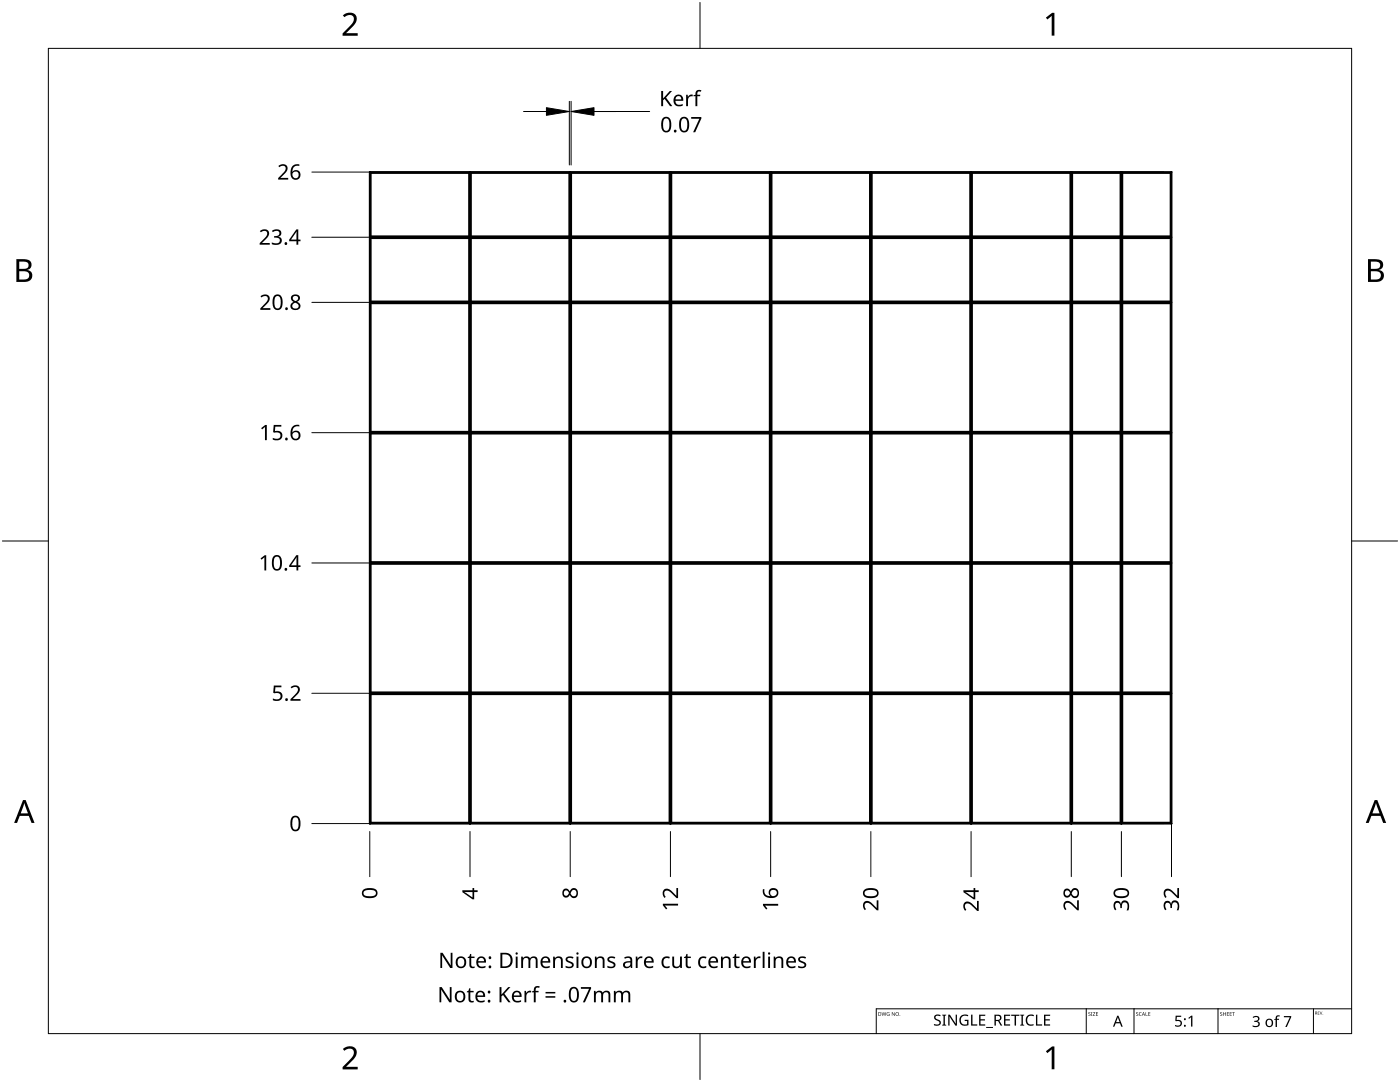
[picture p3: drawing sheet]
<svg xmlns="http://www.w3.org/2000/svg" width="279mm" height="216mm" viewBox="0 0 279 216" stroke-linecap="round" stroke-linejoin="round" font-family="sans-serif">
<g fill="none" stroke="#000" stroke-width=".38">
<path d="M73.8 34.3l.2 .2M74 34.5h19.6M74 34.5v12.7M93.6 34.5v12.7M93.8 34.3l-.2 .2M93.8 34.3v130M93.8 34.3l.2 .2M94 34.5h19.6M94 34.5v12.7M113.6 34.5v12.7M113.8 34.3l-.2 .2M113.8 34.3v130"/>
<path d="M113.8 34.3l.2 .2M114 34.5v12.7M114 34.5h19.6M133.6 34.5v12.7M133.8 34.3l-.2 .2M133.8 34.3v130M133.8 34.3l.2 .2M134 34.5v12.7M134 34.5h19.6M153.6 34.5v12.7M153.8 34.3l-.2 .2M154 34.5l-.2-.2v130"/>
<path d="M154 34.5h19.6M154 34.5v12.7M173.6 34.5l.2-.2v130M173.6 34.5v12.7M173.8 34.3l.2 .2M174 34.5v12.7M174 34.5h19.6M193.6 34.5v12.7M193.8 34.3l-.2 .2M193.8 34.3v130M193.8 34.3l.2 .2M194 34.5v12.7"/>
<path d="M194 34.5h19.6M213.6 34.5v12.7M213.8 34.3l-.2 .2M213.8 34.3v130M213.8 34.3l.2 .2M214 34.5h9.6M214 34.5v12.7M223.6 34.5v12.7M223.8 34.3l-.2 .2M224 34.5h9.6M224 34.5v12.7M224 34.5l-.2-.2v130"/>
<path d="M233.6 34.5v12.7M233.8 34.3l-.2 .2M73.8 47.3l.2 .2M74 47.2h19.6M74 47.2l-.2 .1M74 47.5v12.7M93.6 47.2l.2 .1M93.6 47.5h-19.6M93.6 47.5v12.7M93.8 47.3h-20M93.8 47.3l-.2 .2M93.8 47.3l.2 .2"/>
<path d="M94 47.2h19.6M94 47.2l-.2 .1M94 47.5v12.7M113.6 47.2l.2 .1M113.6 47.5h-19.6M113.6 47.5v12.7M113.8 47.3h-20M113.8 47.3l-.2 .2M113.8 47.3l.2 .2M114 47.2h19.6M114 47.2l-.2 .1M114 47.5v12.7"/>
<path d="M133.6 47.2l.2 .1M133.6 47.5v12.7M133.6 47.5h-19.6M133.8 47.3h-20M133.8 47.3l-.2 .2M133.8 47.3l.2 .2M134 47.5v12.7M134 47.2h19.6M134 47.2l-.2 .1M153.6 47.2l.2 .1M153.6 47.5h-19.6M153.6 47.5v12.7"/>
<path d="M153.8 47.3h-20M153.8 47.3l-.2 .2M153.8 47.3l.2 .2M154 47.5v12.7M154 47.2h19.6M154 47.2l-.2 .1M173.6 47.2l.2 .1M173.6 47.5h-19.6M173.6 47.5v12.7M173.8 47.3h-20M173.8 47.3l-.2 .2M173.8 47.3l.2 .2"/>
<path d="M174 47.5v12.7M174 47.2l-.2 .1M174 47.2h19.6M193.6 47.5v12.7M193.6 47.5h-19.6M193.6 47.2l.2 .1M193.8 47.3h-20M193.8 47.3l-.2 .2M193.8 47.3l.2 .2M194 47.5v12.7M194 47.2h19.6M194 47.2l-.2 .1"/>
<path d="M213.6 47.5h-19.6M213.6 47.5v12.7M213.6 47.2l.2 .1M213.8 47.3h-20M213.8 47.3l-.2 .2M213.8 47.3l.2 .2M214 47.5v12.7M214 47.2h9.6M214 47.2l-.2 .1M223.6 47.5h-9.6M223.6 47.5v12.7M223.6 47.2l.2 .1"/>
<path d="M223.8 47.3h-10M223.8 47.3l-.2 .2M223.8 47.3l.2 .2M224 47.5v12.7M224 47.2h9.6M224 47.2l-.2 .1M233.6 47.5h-9.6M233.6 47.5v12.7M233.6 47.2l.2 .1M233.8 47.3h-10M233.8 47.3l-.2 .2M73.8 60.3h20"/>
<path d="M73.8 60.3l.2 .2M74 60.2h19.6M74 60.2l-.2 .1M74 60.5h19.6M74 60.5v25.7M93.6 60.2l.2 .1M93.6 60.5v25.7M93.8 60.3l-.2 .2M93.8 60.3h20M93.8 60.3l.2 .2M94 60.2h19.6M94 60.2l-.2 .1"/>
<path d="M94 60.5h19.6M94 60.5v25.7M113.6 60.2l.2 .1M113.6 60.5v25.7M113.8 60.3l-.2 .2M113.8 60.3h20M113.8 60.3l.2 .2M114 60.2h19.6M114 60.2l-.2 .1M114 60.5v25.7M114 60.5h19.6M133.6 60.2l.2 .1"/>
<path d="M133.6 60.5v25.7M133.8 60.3l-.2 .2M133.8 60.3h20M133.8 60.3l.2 .2M134 60.5h19.6M134 60.5v25.7M134 60.2h19.6M134 60.2l-.2 .1M153.6 60.2l.2 .1M153.6 60.5v25.7M153.8 60.3l-.2 .2M153.8 60.3h20"/>
<path d="M153.8 60.3l.2 .2M154 60.5h19.6M154 60.5v25.7M154 60.2h19.6M154 60.2l-.2 .1M173.6 60.2l.2 .1M173.6 60.5v25.7M173.8 60.3l-.2 .2M173.8 60.3l.2 .2M173.8 60.3h20M174 60.5v25.7M174 60.5h19.6"/>
<path d="M174 60.2h19.6M174 60.2l-.2 .1M193.6 60.5v25.7M193.6 60.2l.2 .1M193.8 60.3l-.2 .2M193.8 60.3h20M193.8 60.3l.2 .2M194 60.5h19.6M194 60.5v25.7M194 60.2h19.6M194 60.2l-.2 .1M213.6 60.5v25.7"/>
<path d="M213.6 60.2l.2 .1M213.8 60.3l-.2 .2M213.8 60.3h10M213.8 60.3l.2 .2M214 60.5h9.6M214 60.5v25.7M214 60.2h9.6M214 60.2l-.2 .1M223.6 60.5v25.7M223.6 60.2l.2 .1M223.8 60.3l-.2 .2M223.8 60.3h10"/>
<path d="M223.8 60.3l.2 .2M224 60.5h9.6M224 60.5v25.7M224 60.2h9.6M224 60.2l-.2 .1M233.6 60.5v25.7M233.6 60.2l.2 .1M233.8 60.3l-.2 .2M73.8 86.3l.2 .2M74 86.2h19.6M74 86.2l-.2 .1M74 86.5v25.7"/>
<path d="M93.6 86.2l.2 .1M93.6 86.5h-19.6M93.6 86.5v25.7M93.8 86.3h-20M93.8 86.3l-.2 .2M93.8 86.3l.2 .2M94 86.2h19.6M94 86.2l-.2 .1M94 86.5v25.7M113.6 86.2l.2 .1M113.6 86.5h-19.6M113.6 86.5v25.7"/>
<path d="M113.8 86.3h-20M113.8 86.3l-.2 .2M113.8 86.3l.2 .2M114 86.2h19.6M114 86.2l-.2 .1M114 86.5v25.7M133.6 86.2l.2 .1M133.6 86.5v25.7M133.6 86.5h-19.6M133.8 86.3h-20M133.8 86.3l-.2 .2M133.8 86.3l.2 .2"/>
<path d="M134 86.5v25.7M134 86.2h19.6M134 86.2l-.2 .1M153.6 86.2l.2 .1M153.6 86.5h-19.6M153.6 86.5v25.7M153.8 86.3h-20M153.8 86.3l-.2 .2M153.8 86.3l.2 .2M154 86.5v25.7M154 86.2h19.6M154 86.2l-.2 .1"/>
<path d="M173.6 86.2l.2 .1M173.6 86.5h-19.6M173.6 86.5v25.7M173.8 86.3h-20M173.8 86.3l-.2 .2M173.8 86.3l.2 .2M174 86.5v25.7M174 86.2h19.6M174 86.2l-.2 .1M193.6 86.5v25.7M193.6 86.5h-19.6M193.6 86.2l.2 .1"/>
<path d="M193.8 86.3h-20M193.8 86.3l-.2 .2M193.8 86.3l.2 .2M194 86.5v25.7M194 86.2h19.6M194 86.2l-.2 .1M213.6 86.5h-19.6M213.6 86.5v25.7M213.6 86.2l.2 .1M213.8 86.3l-.2 .2M213.8 86.3h-20M213.8 86.3l.2 .2"/>
<path d="M214 86.5v25.7M214 86.2h9.6M214 86.2l-.2 .1M223.6 86.5h-9.6M223.6 86.5v25.7M223.6 86.2l.2 .1M223.8 86.3h-10M223.8 86.3l-.2 .2M223.8 86.3l.2 .2M224 86.5v25.7M224 86.2h9.6M224 86.2l-.2 .1"/>
<path d="M233.6 86.5h-9.6M233.6 86.5v25.7M233.6 86.2l.2 .1M233.8 86.3h-10M233.8 86.3l-.2 .2M73.8 112.3h20M73.8 112.3l.2 .2M74 112.2l-.2 .1M74 112.5v25.7M93.6 112.2h-19.6M93.6 112.2l.2 .1M93.6 112.5h-19.6"/>
<path d="M93.6 112.5v25.7M93.8 112.3l-.2 .2M93.8 112.3h20M93.8 112.3l.2 .2M94 112.2l-.2 .1M94 112.5v25.7M113.6 112.2h-19.6M113.6 112.2l.2 .1M113.6 112.5h-19.6M113.6 112.5v25.7M113.8 112.3l-.2 .2M113.8 112.3h20"/>
<path d="M113.8 112.3l.2 .2M114 112.2l-.2 .1M114 112.5v25.7M133.6 112.2h-19.6M133.6 112.2l.2 .1M133.6 112.5h-19.6M133.6 112.5v25.7M133.8 112.3l-.2 .2M133.8 112.3h20M133.8 112.3l.2 .2M134 112.5v25.7M134 112.2l-.2 .1"/>
<path d="M153.6 112.2h-19.6M153.6 112.2l.2 .1M153.6 112.5h-19.6M153.6 112.5v25.7M153.8 112.3l-.2 .2M153.8 112.3l.2 .2M153.8 112.3h20M154 112.5v25.7M154 112.2l-.2 .1M173.6 112.2h-19.6M173.6 112.2l.2 .1M173.6 112.5h-19.6"/>
<path d="M173.6 112.5v25.7M173.8 112.3l-.2 .2M173.8 112.3l.2 .2M173.8 112.3h20M174 112.5v25.7M174 112.2l-.2 .1M193.6 112.5h-19.6M193.6 112.5v25.7M193.6 112.2h-19.6M193.6 112.2l.2 .1M193.8 112.3l-.2 .2M193.8 112.3l.2 .2"/>
<path d="M193.8 112.3h20M194 112.5v25.7M194 112.2l-.2 .1M213.6 112.5h-19.6M213.6 112.5v25.7M213.6 112.2l.2 .1M213.6 112.2h-19.6M213.8 112.3l-.2 .2M213.8 112.3h10M213.8 112.3l.2 .2M214 112.5v25.7M214 112.2l-.2 .1"/>
<path d="M223.6 112.5h-9.6M223.6 112.5v25.7M223.6 112.2h-9.6M223.6 112.2l.2 .1M223.8 112.3l-.2 .2M223.8 112.3h10M223.8 112.3l.2 .2M224 112.5v25.7M224 112.2l-.2 .1M233.6 112.5h-9.6M233.6 112.5v25.7M233.6 112.2h-9.6"/>
<path d="M233.6 112.2l.2 .1M233.8 112.3l-.2 .2M73.8 138.3h20M73.8 138.3l.2 .2M74 138.2h19.6M74 138.2l-.2 .1M74 138.5h19.6M74 138.5v25.7M93.6 138.2l.2 .1M93.6 138.5v25.7M93.8 138.3l-.2 .2M93.8 138.3h20"/>
<path d="M93.8 138.3l.2 .2M94 138.2h19.6M94 138.2l-.2 .1M94 138.5h19.6M94 138.5v25.7M113.6 138.2l.2 .1M113.6 138.5v25.7M113.8 138.3l-.2 .2M113.8 138.3h20M113.8 138.3l.2 .2M114 138.2h19.6M114 138.2l-.2 .1"/>
<path d="M114 138.5v25.7M114 138.5h19.6M133.6 138.2l.2 .1M133.6 138.5v25.7M133.8 138.3l-.2 .2M133.8 138.3h20M133.8 138.3l.2 .2M134 138.5v25.7M134 138.5h19.6M134 138.2h19.6M134 138.2l-.2 .1M153.6 138.2l.2 .1"/>
<path d="M153.6 138.5v25.7M153.8 138.3l-.2 .2M153.8 138.3h20M153.8 138.3l.2 .2M154 138.5h19.6M154 138.5v25.7M154 138.2h19.6M154 138.2l-.2 .1M173.6 138.2l.2 .1M173.6 138.5v25.7M173.8 138.3l-.2 .2M173.8 138.3h20"/>
<path d="M173.8 138.3l.2 .2M174 138.5v25.7M174 138.5h19.6M174 138.2h19.6M174 138.2l-.2 .1M193.6 138.5v25.7M193.6 138.2l.2 .1M193.8 138.3l-.2 .2M193.8 138.3l.2 .2M193.8 138.3h20M194 138.5v25.7M194 138.5h19.6"/>
<path d="M194 138.2h19.6M194 138.2l-.2 .1M213.6 138.5v25.7M213.6 138.2l.2 .1M213.8 138.3l-.2 .2M213.8 138.3h10M213.8 138.3l.2 .2M214 138.5h9.6M214 138.5v25.7M214 138.2h9.6M214 138.2l-.2 .1M223.6 138.5v25.7"/>
<path d="M223.6 138.2l.2 .1M223.8 138.3l-.2 .2M223.8 138.3h10M223.8 138.3l.2 .2M224 138.5h9.6M224 138.5v25.7M224 138.2h9.6M224 138.2l-.2 .1M233.6 138.5v25.7M233.6 138.2l.2 .1M233.8 138.3l-.2 .2M74 164.2h19.6"/>
<path d="M74 164.2l-.2 .1M93.6 164.2l.2 .1M93.8 164.3h-20M93.8 164.3h.1M94 164.2h19.6M94 164.2l-.2 .1M113.6 164.2l.2 .1M113.8 164.3h-20M113.8 164.3h.1M114 164.2h19.6M114 164.2l-.2 .1M133.6 164.2l.2 .1"/>
<path d="M133.8 164.3h.1M133.8 164.3h-20M134 164.2h19.6M134 164.2l-.2 .1M153.6 164.2l.2 .1M153.8 164.3h.1M153.8 164.3h-20M154 164.2h19.6M154 164.2l-.2 .1M173.6 164.2l.2 .1M173.8 164.3h.1M173.8 164.3h-20"/>
<path d="M174 164.2h19.6M174 164.2l-.2 .1M193.6 164.2l.2 .1M193.8 164.3h.1M193.8 164.3h-20M194 164.2l-.2 .1M194 164.2h19.6M213.6 164.2l.2 .1M213.8 164.3h.1M213.8 164.3h-20M214 164.2h9.6M214 164.2l-.2 .1"/>
<path d="M223.6 164.2l.2 .1M223.8 164.3h-10M223.8 164.3h.1M224 164.2h9.6M224 164.2l-.2 .1M233.6 164.2l.2 .1M233.8 164.3v-130h-160v130M233.8 164.3h-10"/>
</g>
<path d="M9.7 9.7h260v196.5h-260z" fill="none" stroke="#000" stroke-width=".2"/>
<path d="M139.7 .5v9.2M.5 108h9.2M269.7 108h9.2M139.7 206.2v9.2" fill="none" stroke="#000" stroke-width=".2"/>
<g fill="#000">
<path d="M68.4 3.1a1.64 1.64 0 0 1 2.8 .4 2.52 2.52 0 0 1-1.2 2.2l-.9 .9h2.3v.5h-3v-.4l1.2-1.2a1.95 1.95 0 0 0 .9-2.2 1.23 1.23 0 0 0-1.8 .1zM208.7 3.5l1.3-.9h.4v4.5h-.5v-4l-.9 .8zM68.4 209.3a1.64 1.64 0 0 1 2.8 .4 2.52 2.52 0 0 1-1.2 2.2l-.9 1h2.3v.5h-3v-.5l1.2-1.2a1.95 1.95 0 0 0 .9-2.1 1.23 1.23 0 0 0-1.8 .1zM208.7 209.8l1.3-1h.4v4.6h-.5v-4l-.9 .7z"/>
<path d="M3.3 51.7h1.3a1.28 1.28 0 0 1 1.7 1.3 1.04 1.04 0 0 1-.9 .9 1.23 1.23 0 0 1 1 1.5 1.23 1.23 0 0 1-1.5 .9h-1.6zM3.8 54.1v1.7h1a.86 .86 0 0 0 1-.9 .86 .86 0 0 0-1.1-.8zM3.8 52.2v1.4h.9a.78 .78 0 0 0 1-.7 .78 .78 0 0 0-1.1-.7z"/>
<path d="M273 51.7h1.3a1.28 1.28 0 0 1 1.7 1.3 1.04 1.04 0 0 1-.8 .9 1.23 1.23 0 0 1 1 1.5 1.23 1.23 0 0 1-1.6 .9h-1.6zM273.6 54.1v1.7h.9a.86 .86 0 0 0 1.1-.9 .86 .86 0 0 0-1.1-.8zM273.6 52.2v1.4h.8a.78 .78 0 0 0 1-.7 .78 .78 0 0 0-1.1-.7z"/>
<path d="M4.6 159.6h.5l1.8 4.6h-.6l-.6-1.4h-1.8l-.5 1.4h-.6zM4.8 160.2l-.7 2.1h1.5z"/>
<path d="M274.3 159.6h.6l1.7 4.6h-.6l-.5-1.4h-1.8l-.6 1.4h-.5zM274.6 160.2l-.7 2.1h1.4z"/>
</g>
<path d="M216.8 201.3v4.9M226.3 201.3v4.9M243.1 201.3v4.9M262.1 201.3v4.9M269.7 201.3h-94.8v4.9" fill="none" stroke="#000" stroke-width=".2"/>
<g fill="#000">
<path d="M175.9 202l.3 .6 .2-.6 .2 .6 .3-.6-.2 .7-.3-.6-.3 .6zM177 202.1l.5-.1-.3 .1-.2 .2 .3 .3h.2v-.2l-.2-.1h.2v.4l-.5-.1zM178 202l.5 .6 .1-.6v.7l-.5-.6-.1 .6zM186.5 202.7a1.03 1.03 0 0 1 1.2-.1l-.1 .2-.2-.1a.41 .41 0 0 0-.7 .2 .41 .41 0 0 0 .5 .5 .66 .66 0 0 1 .5 .9 .66 .66 0 0 1-.9 .4l-.4-.1v-.3l.5 .1a.43 .43 0 0 0 .6-.3 .43 .43 0 0 0-.5-.5 .63 .63 0 0 1-.5-.9zM188 202.5h.8v.1l-.2 .1v1.7l.2 .1v.1h-.8v-.1l.3-.1v-1.7l-.3-.1zM189.2 202.5h.4l1.1 1.8v-1.8h.3v2.1h-.3l-1.2-1.8v1.8h-.3zM191.8 202.7l.3-.2 .7-.1 .4 .2-.1 .2a.9 .9 0 0 0-1.3 .7 .9 .9 0 0 0 1.2 .9v-.7h-.5v-.2h.8v1.1a1.19 1.19 0 0 1-1.6-.3 1.19 1.19 0 0 1 .1-1.6zM193.8 202.5h.3v1.9h.9v.2h-1.2zM195.4 202.5h1.2v.2h-.9v.7h.9v.2h-.9v.8h.9v.2h-1.2zM196.8 204.9h1.4v.2h-1.4zM200.4 202.5h1.2v.2h-1v.7h.9v.2h-.9v.8h1v.2h-1.2zM201.8 202.5h1.6v.2h-.6v1.9h-.3v-1.9h-.7z"/>
<path d="M203.6 202.5h.8v.1l-.3 .1v1.7l.3 .1v.1h-.8v-.1l.3-.1v-1.7l-.3-.1zM205 202.7l.8-.3 .6 .2-.2 .2a.89 .89 0 0 0-1.2 .8 .89 .89 0 0 0 1.3 .7v.3a1.14 1.14 0 0 1-1.5-.4 1.14 1.14 0 0 1 .2-1.5zM206.8 202.5h.2v1.9h1v.2h-1.2zM208.4 202.5h1.2v.2h-1v.7h.9v.2h-.9v.8h1v.2h-1.2zM217.2 202h.3l.1 .1a.18 .18 0 0 0-.2 0 .18 .18 0 0 0-.1 .2 .18 .18 0 0 0 .3 0 .23 .23 0 0 1-.1 .4 .23 .23 0 0 1-.3-.1 .18 .18 0 0 0 .3 .1 .18 .18 0 0 0 0-.3l-.3-.2zM217.7 202h.3v.7h-.3zM218.1 202h.5l-.4 .6 .4 .1h-.5l.4-.7zM218.7 202h.4h-.3v.3h.3l-.3 .1v.2l.3 .1h-.4zM226.8 202h.2l.1 .1a.18 .18 0 0 0-.2 0 .18 .18 0 0 0 0 .2 .18 .18 0 0 0 .2 0 .23 .23 0 0 1 0 .4 .23 .23 0 0 1-.4-.1 .18 .18 0 0 0 .3 .1 .18 .18 0 0 0 0-.3l-.2-.2zM227.4 202.1l.2-.1 .2 .1a.29 .29 0 0 0-.4 .2 .29 .29 0 0 0 .4 .3l-.1 .1-.3-.1zM228.6 202l.1 .6 .3 .1h-.4zM229.2 202h.4h-.3v.3h.2l-.2 .1v.2l.3 .1h-.4z"/>
<path d="M234.6 202.7h1.1v.2h-.8l-.1 .6a.75 .75 0 0 1 1.1 .8 .75 .75 0 0 1-1.2 .5h-.2v-.3l.3 .1a.51 .51 0 0 0 .8-.3 .51 .51 0 0 0-.7-.6h-.3zM237.2 203.1l.5-.4h.3v2.1h-.3v-1.9l-.4 .4zM243.5 202h.3l.1 .1a.18 .18 0 0 0-.3 0 .18 .18 0 0 0 0 .2 .18 .18 0 0 0 .3 0 .23 .23 0 0 1-.1 .4 .23 .23 0 0 1-.3-.1 .18 .18 0 0 0 .2 .1 .18 .18 0 0 0 .1-.3l-.3-.2zM244.1 202l.1 .3h.4v-.3v.7v-.3h-.4l-.1 .3zM244.8 202h.5h-.4v.3h.3l-.3 .1v.2l.4 .1h-.5zM245.4 202h.4h-.3v.3h.3l-.3 .1v.2l.3 .1h-.4zM245.9 202h.5h-.2v.7l-.1-.7zM250 202.9a.78 .78 0 0 1 .8-.2 .78 .78 0 0 1 .6 .6l-.2 .3-.3 .2a.62 .62 0 0 1 .5 .7 .62 .62 0 0 1-.8 .5l-.6-.2v-.2l.3 .1a.51 .51 0 0 0 .6 0 .51 .51 0 0 0 .2-.6l-.8-.2v-.2a.46 .46 0 0 0 .6-.1 .46 .46 0 0 0 0-.6l-.4-.1-.4 .2zM254.7 202.7l.3-.1h.4v.3l-.4-.1-.1 .2-.1 .3h.5v.2h-.5v1.4h-.2v-1.4h-.3v-.1l.3-.1zM256.2 202.7h1.5l-.9 2.2h-.3l.9-1.9h-1.2zM263 201.8h.3l-.2 .1v.2h.2l-.2 .1v.2l.2 .1h-.3zM263.4 201.8l.2 .6 .3-.6-.2 .7z"/>
<path d="M175.3 202l.5 .1 .1 .3-.2 .2-.4 .1zM175.4 202v.6h.2l.1-.4z"/>
<path d="M178.7 202.3a.37 .37 0 0 1 .7 0 .37 .37 0 0 1-.7 0zM178.8 202.3a.3 .3 0 0 0 .6 0 .3 .3 0 0 0-.6 0z"/>
<path d="M198.5 202.5h.6a.63 .63 0 0 1 .7 .4 .63 .63 0 0 1-.4 .8l.6 .9h-.3l-.5-.9h-.5v.9h-.2zM198.7 202.7v.8h.4a.42 .42 0 0 0 .5-.4 .42 .42 0 0 0-.5-.4z"/>
<path d="M223 202.7h.2l.9 2.2h-.3l-.3-.7h-.8l-.3 .7h-.3zM223.1 203l-.4 .9h.7z"/>
<path d="M228.2 202l.3 .7-.2-.2h-.2l-.2 .2zM228.2 202.1l-.1 .3h.2z"/>
<path d="M252.8 203.5a.77 .77 0 0 1 .8-.2 .77 .77 0 0 1 .5 .8 .81 .81 0 0 1-1.1 .8 .81 .81 0 0 1-.3-1.3zM253 203.6l-.2 .5a.52 .52 0 0 0 .6 .6 .52 .52 0 0 0 .4-.7 .48 .48 0 0 0-.3-.5 .48 .48 0 0 0-.5 .1z"/>
<path d="M262.5 201.8h.1a.17 .17 0 0 1 .2 .2 .17 .17 0 0 1-.1 .2l.2 .3-.4-.3v.3zM262.5 201.9v.2h.2v-.2z"/>
<circle cx="179.6" cy="202.6" r=".07"/>
<circle cx="236.5" cy="204.7" r=".2"/>
<circle cx="236.5" cy="203.4" r=".2"/>
<circle cx="264" cy="202.4" r=".06"/>
</g>
<g fill="none" stroke="#000" stroke-width=".2">
<path d="M62.2 34.3h170M73.8 35.9v9.8M93.8 35.9v9.8M104.5 22.3h4.6M113.6 20.2v12.7M113.8 35.9v9.8M114 20.2v12.7M114 22.3h15.6M133.8 35.9v9.8M153.8 35.9v9.8M173.8 35.9v9.8M193.8 35.9v9.8"/>
<path d="M213.8 35.9v9.8M223.8 35.9v9.8M233.8 35.9v139M73.8 48.9v9.8M93.8 48.9v9.8M113.8 48.9v9.8M133.8 48.9v9.8M153.8 48.9v9.8M173.8 48.9v9.8M193.8 48.9v9.8M213.8 48.9v9.8M223.8 48.9v9.8"/>
<path d="M232.2 47.3h-170M62.2 60.3h170M73.8 61.9v22.8M93.8 61.9v22.8M113.8 61.9v22.8M133.8 61.9v22.8M153.8 61.9v22.8M173.8 61.9v22.8M193.8 61.9v22.8M213.8 61.9v22.8M223.8 61.9v22.8M73.8 87.9v22.8"/>
<path d="M93.8 87.9v22.8M113.8 87.9v22.8M133.8 87.9v22.8M153.8 87.9v22.8M173.8 87.9v22.8M193.8 87.9v22.8M213.8 87.9v22.8M223.8 87.9v22.8M232.2 86.3h-170M62.2 112.3h170M73.8 113.9v22.8M93.8 113.9v22.8"/>
<path d="M113.8 113.9v22.8M133.8 113.9v22.8M153.8 113.9v22.8M173.8 113.9v22.8M193.8 113.9v22.8M213.8 113.9v22.8M223.8 113.9v22.8M62.2 138.3h170M73.8 139.9v22.8M93.8 139.9v22.8M113.8 139.9v22.8M133.8 139.9v22.8"/>
<path d="M153.8 139.9v22.8M173.8 139.9v22.8M193.8 139.9v22.8M213.8 139.9v22.8M223.8 139.9v22.8M73.8 165.9v9M93.8 165.9v9M113.8 165.9v9M133.8 165.9v9M153.8 165.9v9M173.8 165.9v9M193.8 165.9v9"/>
<path d="M213.8 165.9v9M223.8 165.9v9M232.2 164.3h-170"/>
</g>
<g fill="#000">
<path d="M136.9 18.9h.3l.1 .4 .4-.4h.6l-.1 .3h-.4a.73 .73 0 0 0-.5 .8v1.2h-.4zM139 18.1l.8-.1h.2l-.1 .3a.48 .48 0 0 0-.6 0 .48 .48 0 0 0-.1 .6h.5v.3h-.5v2h-.4v-2h-.4v-.2l.4-.1zM55.5 33.1a1.01 1.01 0 0 1 1.2-.4 1.01 1.01 0 0 1 .7 1.1l-.3 .5-1.1 1.2h1.5v.3h-2v-.3l1.1-1.1a.72 .72 0 0 0 .4-.7 .72 .72 0 0 0-.4-.6l-.9 .3zM132 18.2h.3v1.4l1.4-1.4h.4l-1.2 1.3 1.3 1.7h-.5l-1.1-1.5-.3 .3v1.2h-.3zM137.9 23.4h2.1v.2l-1.3 2.8h-.4l1.3-2.7h-1.7zM51.9 46.1a1.01 1.01 0 0 1 1.1-.4 1.01 1.01 0 0 1 .7 1.1l-.3 .5-1.1 1.2h1.5v.3h-2v-.3l1.1-1.1a.72 .72 0 0 0 .4-.7 .72 .72 0 0 0-.4-.6l-.8 .3zM54.3 46.1a1.09 1.09 0 0 1 1-.4 1.09 1.09 0 0 1 .8 .8 .74 .74 0 0 1-.6 .7 .81 .81 0 0 1 .8 .9 .81 .81 0 0 1-1 .8l-1.1-.2v-.3a1.08 1.08 0 0 0 1.6-.3 .62 .62 0 0 0-.8-.7h-.3v-.3a.7 .7 0 0 0 .8-.1 .7 .7 0 0 0 .2-.7 .89 .89 0 0 0-1.3 0zM52 59.1a1.01 1.01 0 0 1 1.1-.4 1.01 1.01 0 0 1 .7 1.1l-.3 .5-1.1 1.2h1.6v.3h-2v-.3l1-1.1a.72 .72 0 0 0 .5-.7 .72 .72 0 0 0-.5-.6l-.8 .3zM52.1 85.4l.8-.6h.3v3h-.3v-2.6l-.6 .5zM54.6 84.8h1.5v.3h-1.2v.9a1.02 1.02 0 0 1 1.5 .8 1.02 1.02 0 0 1-1.4 1.1l-.6-.2v-.3a.88 .88 0 0 0 1 .2 .88 .88 0 0 0 .6-.8 .85 .85 0 0 0-1.3-.5l-.2-.1zM52 111.4l.8-.6h.3v3h-.3v-2.6l-.6 .5zM54.6 136.8h1.6v.3h-1.2l-.1 .9a1.02 1.02 0 0 1 1.5 .9 1.02 1.02 0 0 1-1.4 1l-.5-.2v-.3a.88 .88 0 0 0 .9 .2 .88 .88 0 0 0 .6-.8 .85 .85 0 0 0-1.3-.5l-.2-.1z"/>
<path d="M58 137.1a1.01 1.01 0 0 1 1.2-.4 1.01 1.01 0 0 1 .6 1.1l-.2 .5-1.2 1.2h1.6v.3h-2v-.3l1.1-1.1a.72 .72 0 0 0 .4-.7 .72 .72 0 0 0-.5-.6l-.8 .3zM132.5 177.6a1.31 1.31 0 0 1 1.8 .5l.7 .6v-1.5h.3v2h-.3l-1.1-1.1a.72 .72 0 0 0-.7-.4 .72 .72 0 0 0-.6 .4l.3 .9-.3 .2a1.28 1.28 0 0 1-.1-1.6zM172.4 180a1.31 1.31 0 0 1 1.9 .5l.7 .7v-1.6h.3v2h-.3l-1.1-1a.72 .72 0 0 0-.7-.5 .72 .72 0 0 0-.6 .5l.2 .8-.2 .2a1.28 1.28 0 0 1-.2-1.6zM192.5 180.1a1.31 1.31 0 0 1 1.8 .6l.7 .6v-1.5h.3v2h-.3l-1.1-1.1a.72 .72 0 0 0-.7-.4 .72 .72 0 0 0-.6 .4l.3 .8-.3 .2a1.28 1.28 0 0 1-.1-1.6zM212.4 180a1.31 1.31 0 0 1 1.9 .5l.7 .7v-1.6h.3v2h-.3l-1.1-1a.72 .72 0 0 0-.7-.5 .72 .72 0 0 0-.6 .5l.2 .8-.2 .2a1.28 1.28 0 0 1-.2-1.6zM222.4 180l.6-.2a.74 .74 0 0 1 .7 .6 .81 .81 0 0 1 .9-.8 .81 .81 0 0 1 .7 1l-.1 1.1h-.4a1.08 1.08 0 0 0-.2-1.6 .62 .62 0 0 0-.7 .8v.3h-.3a.7 .7 0 0 0-.1-.8 .7 .7 0 0 0-.7-.2 .89 .89 0 0 0 0 1.3l-.3 .1a1.44 1.44 0 0 1-.1-1.6zM232.4 180l.6-.3a.74 .74 0 0 1 .7 .7 .81 .81 0 0 1 .9-.8 .81 .81 0 0 1 .7 1l-.1 1h-.4a1.08 1.08 0 0 0-.2-1.5 .62 .62 0 0 0-.7 .8v.3h-.3a.7 .7 0 0 0-.1-.8 .7 .7 0 0 0-.7-.2 .89 .89 0 0 0 0 1.2l-.3 .2a1.44 1.44 0 0 1-.1-1.6zM232.4 177.6a1.31 1.31 0 0 1 1.9 .5l.7 .6v-1.5h.3v2h-.3l-1.1-1.1a.72 .72 0 0 0-.7-.4 .72 .72 0 0 0-.6 .4l.2 .9-.2 .2a1.28 1.28 0 0 1-.2-1.6zM87.7 197h.5l1.6 2.5v-2.5h.3v3h-.4l-1.7-2.5 .1 2.5h-.4zM87.9 190.1h.4l1.7 2.5-.1-2.5h.4v3.1h-.5l-1.6-2.6v2.6h-.3zM93.6 197.2h.3v.5h.6v.3h-.6v1.3l.2 .4h.4v.3a.69 .69 0 0 1-1-.7v-1.3h-.3v-.2l.3-.1zM93.8 190.4h.2v.5h.7v.3h-.7v1.3l.3 .4 .4-.1v.3a.69 .69 0 0 1-1-.6v-1.3h-.4v-.2l.4-.2z"/>
<path d="M99.7 197h.4v1.5l1.3-1.5h.5l-1.2 1.3 1.2 1.7h-.4l-1.1-1.5-.3 .3v1.2h-.4zM104.7 197.7h.3v.4l.4-.4h.6v.3h-.5a.73 .73 0 0 0-.5 .8v1.2h-.3zM104 190.9h.3l.1 .3a.86 .86 0 0 1 1.4 0 .81 .81 0 0 1 .9-.3 .81 .81 0 0 1 .6 .8v1.5h-.4v-1.5a.56 .56 0 0 0-.6-.6 .56 .56 0 0 0-.5 .8v1.3h-.3v-1.5a.57 .57 0 0 0-.8-.5 .57 .57 0 0 0-.3 .8v1.2h-.4zM106.7 197l.8-.2h.2l-.1 .3a.48 .48 0 0 0-.6 0 .48 .48 0 0 0-.1 .6h.6v.3h-.6v2h-.4v-2h-.4v-.2l.4-.1zM108.9 198.8h1.9v.3h-1.9zM108.9 197.9h1.9v.3h-1.9zM110.4 190.9h.3v.3a.87 .87 0 0 1 1-.3 .87 .87 0 0 1 .6 .8v1.5h-.4v-1.5a.61 .61 0 0 0-.7-.5 .61 .61 0 0 0-.4 .8v1.2h-.4zM113 191.1a1.34 1.34 0 0 1 1.5-.1l-.2 .3-.5-.2a.37 .37 0 0 0-.5 .2 .37 .37 0 0 0 .3 .5h.2a.69 .69 0 0 1 .7 .9 .69 .69 0 0 1-.9 .5l-.7-.1v-.4l.7 .2 .5-.1v-.4l-.5-.3a.68 .68 0 0 1-.6-1zM115.9 197h2.1v.3l-1.3 2.7h-.4l1.3-2.7h-1.7zM118.7 190.9h.3l.1 .3a.87 .87 0 0 1 .9-.3 .87 .87 0 0 1 .6 .8v1.5h-.3v-1.5a.61 .61 0 0 0-.8-.5 .61 .61 0 0 0-.4 .8v1.2h-.4zM118.5 197.7h.3l.1 .3a.86 .86 0 0 1 1.4 .1 .81 .81 0 0 1 .9-.4 .81 .81 0 0 1 .6 .8v1.5h-.4v-1.5a.56 .56 0 0 0-.6-.5 .56 .56 0 0 0-.4 .7v1.3h-.4v-1.5a.57 .57 0 0 0-.7-.5 .57 .57 0 0 0-.4 .8v1.2h-.4zM121.3 191.1a1.34 1.34 0 0 1 1.5-.1l-.1 .3-.5-.2a.37 .37 0 0 0-.6 .2 .37 .37 0 0 0 .4 .5h.2a.69 .69 0 0 1 .6 .9 .69 .69 0 0 1-.9 .5l-.7-.1v-.4l.7 .2 .5-.1v-.4l-.5-.3a.68 .68 0 0 1-.6-1z"/>
<path d="M122.5 197.7h.3l.1 .3a.86 .86 0 0 1 1.4 .1 .81 .81 0 0 1 .9-.4 .81 .81 0 0 1 .6 .8v1.5h-.4v-1.5a.56 .56 0 0 0-.7-.5 .56 .56 0 0 0-.4 .7v1.3h-.3v-1.5a.57 .57 0 0 0-.8-.5 .57 .57 0 0 0-.3 .8v1.2h-.4zM126.9 190.9h.3v.4l.4-.4h.6v.3h-.5a.73 .73 0 0 0-.4 .7v1.3h-.4zM132.4 191.1l.8-.3 .5 .2-.1 .3a.83 .83 0 0 0-1.2 .7 .83 .83 0 0 0 1.1 .8l.1-.1v.4l-.5 .1a1.22 1.22 0 0 1-1.1-.8 1.22 1.22 0 0 1 .4-1.3zM134.2 190.9h.3v1.4a.61 .61 0 0 0 .8 .6 .61 .61 0 0 0 .4-.8v-1.2h.4v2.3h-.3l-.1-.3a.88 .88 0 0 1-.9 .3 .88 .88 0 0 1-.6-.8zM132.3 180.3h3v.4h-2.6l.5 .6-.3 .2-.6-.9zM137 190.4h.2v.5h.7v.3h-.7v1.3l.2 .4 .5-.1v.3a.69 .69 0 0 1-1.1-.6v-1.3h-.3v-.2l.3-.2zM139.6 191.1l.4-.2 .6-.1 .4 .2-.1 .3a.83 .83 0 0 0-1.2 .7 .83 .83 0 0 0 1.1 .8l.2-.1v.4a1.14 1.14 0 0 1-1.4-.2 1.14 1.14 0 0 1-.2-1.4zM143.9 190.9h.3v.3a.87 .87 0 0 1 1-.3 .87 .87 0 0 1 .6 .8v1.5h-.4v-1.5a.61 .61 0 0 0-.7-.5 .61 .61 0 0 0-.4 .8v1.2h-.4zM146.7 190.4h.2v.5h.7v.3h-.7v1.3l.2 .4 .5-.1v.3a.69 .69 0 0 1-1.1-.6v-1.3h-.3v-.2l.4-.2zM150.4 190.9h.4v.4l.4-.4h.6l-.1 .3h-.4a.73 .73 0 0 0-.5 .7v1.3h-.4zM152.3 180.4h3v.3h-2.6l.5 .6-.3 .2-.6-.8zM154.4 190.9h.3l.1 .3a.87 .87 0 0 1 .9-.3 .87 .87 0 0 1 .6 .8v1.5h-.3v-1.5a.61 .61 0 0 0-.8-.5 .61 .61 0 0 0-.4 .8v1.2h-.4z"/>
<path d="M159.4 191.1a1.34 1.34 0 0 1 1.5-.1l-.2 .3-.4-.2a.37 .37 0 0 0-.6 .2 .37 .37 0 0 0 .4 .5h.1a.69 .69 0 0 1 .7 .9 .69 .69 0 0 1-.9 .5l-.7-.1v-.4l.7 .2 .5-.1v-.4l-.5-.3a.68 .68 0 0 1-.6-1z"/>
<path d="M58.4 33.1l.5-.3h.5h.3v.3a1.03 1.03 0 0 0-1.3 1.2 .96 .96 0 0 1 1.5 .1 .96 .96 0 0 1-.5 1.4 1.15 1.15 0 0 1-1.2-.3 1.15 1.15 0 0 1-.2-1.2l.1-.7zM58.3 34.9a.7 .7 0 0 0 1.4 0 .7 .7 0 0 0-1.4 0z"/>
<path d="M132.3 23.5a1.05 1.05 0 0 1 1.3 0 1.05 1.05 0 0 1 .4 1.2v.2a1.18 1.18 0 0 1-1.2 1.5 1.37 1.37 0 0 1-.8-1.7l.1-.8zM132.6 23.8l-.2 .5v1.1a.6 .6 0 0 0 .6 .7 .6 .6 0 0 0 .6-.7 1.66 1.66 0 0 0-.5-1.8z"/>
<path d="M134.7 19.2a.98 .98 0 0 1 1.2-.2 .98 .98 0 0 1 .5 1.1h-1.6a.87 .87 0 0 0 .5 .8 .87 .87 0 0 0 1-.1v.3l-.8 .1a1.21 1.21 0 0 1-1.1-.7 1.21 1.21 0 0 1 .3-1.3zM135 19.3l-.2 .5h1.2a.55 .55 0 0 0-.6-.6z"/>
<path d="M135.9 23.5a1.05 1.05 0 0 1 1.2 0 1.05 1.05 0 0 1 .4 1.2v.2a1.18 1.18 0 0 1-1.1 1.5 1.37 1.37 0 0 1-.9-1.7l.2-.8zM136.1 23.8l-.2 .5v1.1a.6 .6 0 0 0 .6 .7 .6 .6 0 0 0 .6-.7 1.66 1.66 0 0 0-.4-1.8z"/>
<path d="M58.2 59.1a.88 .88 0 0 1 1.1-.3 .88 .88 0 0 1 .4 1.1l-.4 .3a.87 .87 0 0 1 .6 1.1 .87 .87 0 0 1-1.2 .6 .82 .82 0 0 1-.7-.8 .82 .82 0 0 1 .6-.9h-.1a.77 .77 0 0 1-.3-1.1zM58.3 61.1a.6 .6 0 0 0 1.2 0 .6 .6 0 0 0-1.2 0zM58.5 59.6a.5 .5 0 0 0 1 0 .5 .5 0 0 0-1 0z"/>
<path d="M59.1 45.8h.4v2h.5v.3h-.5v.7h-.3v-.7h-1.5v-.3zM59.2 46.2l-1.1 1.6h1.1z"/>
<path d="M54.8 59a1.05 1.05 0 0 1 1.2-.1 1.05 1.05 0 0 1 .4 1.2 1.28 1.28 0 0 1-1.1 1.8 1.37 1.37 0 0 1-.9-1.8l.1-.8zM55 59.2a1.88 1.88 0 0 0 .2 2.3 .71 .71 0 0 0 .8-.9 1.17 1.17 0 0 0-.6-1.5z"/>
<path d="M58.4 85.1l.5-.3h.5h.3v.3a1.03 1.03 0 0 0-1.3 1.2 .96 .96 0 0 1 1.5 .1 .96 .96 0 0 1-.5 1.4 1.09 1.09 0 0 1-1.4-1.3l.1-.7zM58.3 86.9a.7 .7 0 0 0 1.4 0 .7 .7 0 0 0-1.4 0z"/>
<path d="M54.6 111a1.05 1.05 0 0 1 1.3-.1 1.05 1.05 0 0 1 .4 1.2v.2a1.18 1.18 0 0 1-1.2 1.6 1.37 1.37 0 0 1-.8-1.8l.1-.8zM54.9 111.2a1.88 1.88 0 0 0 .2 2.3 .71 .71 0 0 0 .8-.9 1.17 1.17 0 0 0-.6-1.5z"/>
<path d="M59.1 110.8h.4v2h.5v.3h-.5v.7h-.3v-.7h-1.5v-.3zM59.2 111.2l-1.1 1.6h1.1z"/>
<path d="M58.3 163a1.05 1.05 0 0 1 1.3 0 1.05 1.05 0 0 1 .4 1.1v.2a1.18 1.18 0 0 1-1.2 1.6 1.37 1.37 0 0 1-.8-1.8l.1-.7zM58.6 163.2l-.2 .6v1.1a.6 .6 0 0 0 .6 .7 .6 .6 0 0 0 .6-.7 1.66 1.66 0 0 0-.5-1.8z"/>
<path d="M72.4 177.6l.6-.3 .8-.1a1.18 1.18 0 0 1 1.5 1.1 1.37 1.37 0 0 1-1.7 .9 1.03 1.03 0 0 1-1.2-.4 1.03 1.03 0 0 1 0-1.2zM72.7 177.8a.65 .65 0 0 0 0 .8 .65 .65 0 0 0 .8 .2h.8a.6 .6 0 0 0 .7-.6 .6 .6 0 0 0-.7-.6h-1.1z"/>
<path d="M92.3 177.6h2v-.4h.3v.4h.7v.4h-.7v1.5h-.3l-2-1.5zM92.7 178l1.6 1.1v-1.1z"/>
<path d="M112.5 177.4a.76 .76 0 0 1 1.2 .5 .87 .87 0 0 1 1.1-.7 .87 .87 0 0 1 .5 1.2 .82 .82 0 0 1-.7 .8 .82 .82 0 0 1-.9-.6 .77 .77 0 0 1-.9 .5 .77 .77 0 0 1-.6-.9zM113.9 178.2a.6 .6 0 0 0 1.2 0 .6 .6 0 0 0-1.2 0zM112.5 178.2a.5 .5 0 0 0 1 0 .5 .5 0 0 0-1 0z"/>
<path d="M152.3 177.4h.3a1.03 1.03 0 0 0 1.2 1.4 .96 .96 0 0 1 0-1.5 .96 .96 0 0 1 1.5 .5 1.15 1.15 0 0 1-.3 1.1 1.15 1.15 0 0 1-1.2 .3 1.37 1.37 0 0 1-1.5-1.8zM153.7 178.2a.66 .66 0 0 0 1.3 0 .66 .66 0 0 0-1.3 0z"/>
<path d="M172.4 177.6a2.29 2.29 0 0 1 2.8 .2 1.06 1.06 0 0 1-.1 1.1 1.06 1.06 0 0 1-1.1 .3 1.3 1.3 0 0 1-1.8-1zM172.7 177.8a.65 .65 0 0 0 0 .8 .65 .65 0 0 0 .8 .2h.8a.6 .6 0 0 0 .7-.6 .6 .6 0 0 0-.7-.6h-1.1z"/>
<path d="M192.3 177.6h2v-.4h.3v.4h.7v.4h-.7v1.5h-.3l-2-1.5zM192.7 178l1.6 1.1v-1.1z"/>
<path d="M212.5 177.4a.76 .76 0 0 1 1.2 .5 .87 .87 0 0 1 1.1-.7 .87 .87 0 0 1 .5 1.2 .82 .82 0 0 1-.7 .8 .82 .82 0 0 1-.9-.6 .82 .82 0 0 1-1.1 .4 .82 .82 0 0 1-.3-1.2zM213.9 178.2a.6 .6 0 0 0 1.2 0 .6 .6 0 0 0-1.2 0zM212.5 178.2a.51 .51 0 0 0 1 0 .51 .51 0 0 0-1 0z"/>
<path d="M222.4 177.6a2.29 2.29 0 0 1 2.8 .2 1.06 1.06 0 0 1-.1 1.1 1.06 1.06 0 0 1-1.1 .3 1.3 1.3 0 0 1-1.8-1zM222.7 177.8a.65 .65 0 0 0 0 .8 .65 .65 0 0 0 .8 .2h.8a.6 .6 0 0 0 .7-.6 .6 .6 0 0 0-.7-.6h-1.1z"/>
<path d="M91 198a1.14 1.14 0 0 1 1.9 .6 1.14 1.14 0 0 1-1.4 1.4 1.27 1.27 0 0 1-.5-2zM91.4 198.1a.89 .89 0 0 0-.2 1.1 .89 .89 0 0 0 .9 .5 .86 .86 0 0 0 .4-1.1 .86 .86 0 0 0-1.1-.5z"/>
<path d="M91.2 191.1a1.07 1.07 0 0 1 1.2-.2 1.07 1.07 0 0 1 .6 1.1 1.1 1.1 0 0 1-1.3 1.2 1.1 1.1 0 0 1-.7-1.7zM91.6 191.3l-.3 .7a.72 .72 0 0 0 .8 .9 .72 .72 0 0 0 .6-1.1 .67 .67 0 0 0-.4-.6 .67 .67 0 0 0-.7 .1z"/>
<path d="M95.3 191.2a.98 .98 0 0 1 1.2-.3 .98 .98 0 0 1 .5 1.2h-1.6a.87 .87 0 0 0 .6 .8 .87 .87 0 0 0 .9-.2v.3a1.24 1.24 0 0 1-1.6-.2 1.24 1.24 0 0 1 0-1.6zM95.6 191.3l-.2 .5h1.2a.55 .55 0 0 0-.5-.7z"/>
<path d="M99.9 190.1h.9a1.52 1.52 0 0 1 1.5 1.6 1.52 1.52 0 0 1-1.6 1.5h-.8zM100.3 190.4v2.4h.4a1.08 1.08 0 0 0 1.2-1.2 1.03 1.03 0 0 0-1.2-1.2z"/>
<path d="M108.1 191.2a.98 .98 0 0 1 1.3-.3 .98 .98 0 0 1 .4 1.2h-1.5a.87 .87 0 0 0 .5 .8 .87 .87 0 0 0 .9-.2v.3a1.24 1.24 0 0 1-1.6-.2 1.24 1.24 0 0 1 0-1.6zM108.4 191.3l-.1 .5h1.1a.55 .55 0 0 0-.5-.7z"/>
<path d="M113.9 197.1a1.05 1.05 0 0 1 1.2 0 1.05 1.05 0 0 1 .4 1.2v.2a1.18 1.18 0 0 1-1.1 1.5 1.37 1.37 0 0 1-.9-1.7l.2-.8zM114.1 197.4l-.2 .5v1.1a.6 .6 0 0 0 .6 .7 .6 .6 0 0 0 .6-.7 1.66 1.66 0 0 0-.4-1.7z"/>
<path d="M116.3 191.1a1.07 1.07 0 0 1 1.2-.2 1.07 1.07 0 0 1 .6 1.1 1.1 1.1 0 0 1-1.3 1.2 1.1 1.1 0 0 1-.7-1.7zM116.7 191.3l-.3 .7a.72 .72 0 0 0 .8 .9 .72 .72 0 0 0 .5-1.1 .67 .67 0 0 0-.3-.6 .67 .67 0 0 0-.7 .1z"/>
<path d="M124.6 191a.93 .93 0 0 1 1-.2 .93 .93 0 0 1 .6 .8v1.6h-.3l-.1-.4a.74 .74 0 0 1-1.1 .3 .74 .74 0 0 1 .1-1.2l1-.1a.53 .53 0 0 0-.2-.6 .53 .53 0 0 0-.6 0l-.3 .1zM124.8 192.2a.47 .47 0 0 0 .2 .7 .47 .47 0 0 0 .6-.2l.2-.7z"/>
<path d="M128.8 191.2a.98 .98 0 0 1 1.2-.3 .98 .98 0 0 1 .5 1.2h-1.6a.87 .87 0 0 0 .5 .8 .87 .87 0 0 0 1-.2v.3a1.24 1.24 0 0 1-1.7-.2 1.24 1.24 0 0 1 .1-1.6zM129.1 191.3l-.2 .5h1.2a.55 .55 0 0 0-.6-.7z"/>
<path d="M141.6 191.2a.98 .98 0 0 1 1.2-.3 .98 .98 0 0 1 .5 1.2h-1.6a.87 .87 0 0 0 .6 .8 .87 .87 0 0 0 .9-.2v.3l-.7 .2a1.21 1.21 0 0 1-1.1-.8 1.21 1.21 0 0 1 .2-1.2zM141.9 191.3l-.1 .5h1.1a.57 .57 0 0 0-.3-.6 .57 .57 0 0 0-.7 .1z"/>
<path d="M148.2 191.2a.98 .98 0 0 1 1.2-.3 .98 .98 0 0 1 .5 1.2h-1.6a.87 .87 0 0 0 .5 .8 .87 .87 0 0 0 1-.2v.3a1.24 1.24 0 0 1-1.7-.2 1.24 1.24 0 0 1 .1-1.6zM148.5 191.3l-.2 .5h1.2a.55 .55 0 0 0-.6-.7z"/>
<path d="M157.2 191.2a.98 .98 0 0 1 1.2-.3 .98 .98 0 0 1 .4 1.2h-1.5a.87 .87 0 0 0 .5 .8 .87 .87 0 0 0 .9-.2v.3a1.24 1.24 0 0 1-1.6-.2 1.24 1.24 0 0 1 .1-1.6zM157.5 191.3l-.2 .5h1.2a.55 .55 0 0 0-.6-.7z"/>
<path d="M95.1 198a.98 .98 0 0 1 1.3-.2 .98 .98 0 0 1 .4 1.1h-1.5a.87 .87 0 0 0 .5 .8 .87 .87 0 0 0 .9-.1v.3l-.7 .1a1.21 1.21 0 0 1-1.1-.7 1.21 1.21 0 0 1 .2-1.3zM95.5 198.2l-.2 .4h1.1a.57 .57 0 0 0-.3-.6 .57 .57 0 0 0-.6 .2z"/>
<path d="M102.4 198a.98 .98 0 0 1 1.2-.2 .98 .98 0 0 1 .5 1.1h-1.6a.87 .87 0 0 0 .6 .8 .87 .87 0 0 0 .9-.1v.3l-.8 .1a1.21 1.21 0 0 1-1-.7 1.21 1.21 0 0 1 .2-1.3zM102.7 198.2l-.2 .4h1.2a.57 .57 0 0 0-.3-.6 .57 .57 0 0 0-.7 .2z"/>
<circle cx="134.8" cy="26.2" r=".28"/>
<circle cx="57.1" cy="48.6" r=".28"/>
<circle cx="57.2" cy="61.6" r=".27"/>
<circle cx="57.2" cy="87.6" r=".28"/>
<circle cx="57.1" cy="113.6" r=".28"/>
<circle cx="57.2" cy="139.6" r=".27"/>
<circle cx="97.6" cy="199.8" r=".28"/>
<circle cx="97.6" cy="197.9" r=".28"/>
<circle cx="97.8" cy="192.9" r=".28"/>
<circle cx="97.8" cy="191.1" r=".28"/>
<circle cx="103.1" cy="190.3" r=".23"/>
<circle cx="112.8" cy="199.8" r=".28"/>
<circle cx="115.3" cy="190.3" r=".23"/>
<circle cx="153.5" cy="190.3" r=".23"/>
</g>
<path d="M103.1 190.9v2.3M115.2 190.9v2.3M152.4 189.9v3.3M153.5 190.9v2.3" fill="none" stroke="#000" stroke-width=".37"/>
<path d="M109.1 21.5l4.5 .8-4.5 .7zM114 22.3l4.5-.8v1.5z" fill="#000" stroke="#000" stroke-width=".2"/>
</svg>
